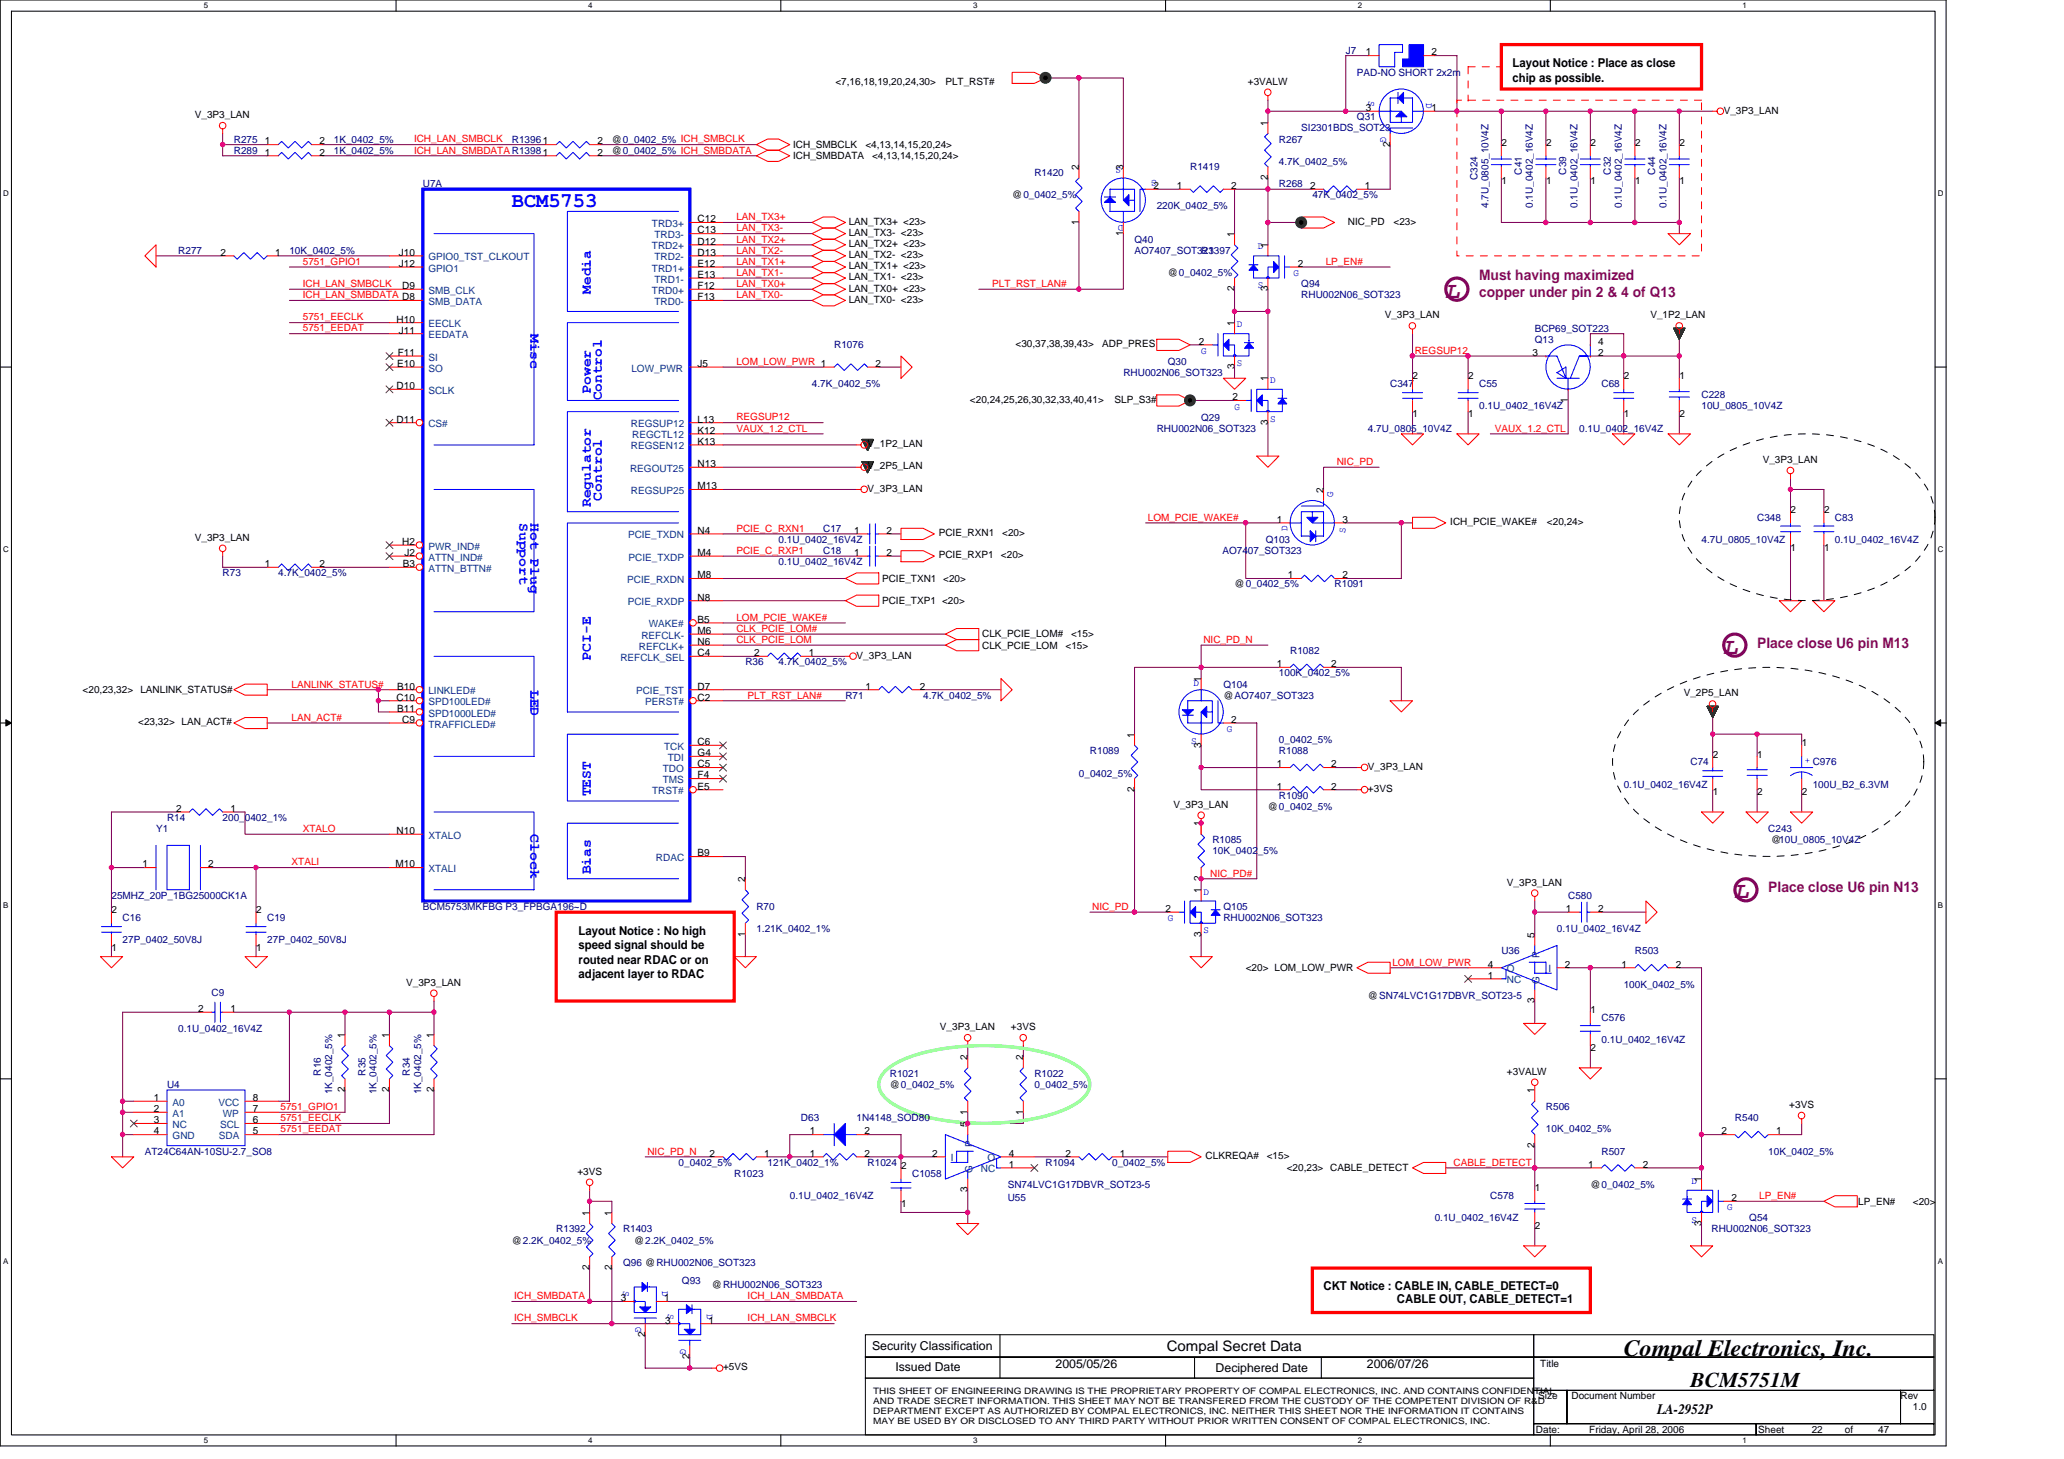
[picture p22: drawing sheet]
<svg xmlns="http://www.w3.org/2000/svg" width="297mm" height="210mm" viewBox="0 0 297 210" stroke-linecap="round" stroke-linejoin="round" font-family="sans-serif">
<defs><g id="words">
<g font-size="3.3" fill="#800080">
<text x="208.1" y="42.8">L</text>
<text x="248.1" y="94">L</text>
<text x="249.7" y="129.2">L</text>
</g>
<text font-size="3.3" x="233.7" y="195.1">Compal Electronics, Inc.</text>
<text font-size="3" fill="#00f" x="73.7" y="29.8">BCM5753</text>
<text font-size="3" x="243.3" y="199.6">BCM5751M</text>
<g font-size="2.1" fill="#800080">
<text x="212.9" y="40.3">Must having maximized</text>
<text x="212.9" y="42.8">copper under pin 2 &amp; 4 of Q13</text>
<text x="252.9" y="93.2">Place close U6 pin M13</text>
<text x="254.5" y="128.4">Place close U6 pin N13</text>
</g>
<g font-size="2.1" fill="#00f">
<text x="85" y="42.2" transform="rotate(-90 85 42.2)">Media</text>
<text x="76.4" y="48" transform="rotate(90 76.4 48)">Misc</text>
<text x="85" y="56.7" transform="rotate(-90 85 56.7)">Power</text>
<text x="86.6" y="57.6" transform="rotate(-90 86.6 57.6)">Control</text>
<text x="74.8" y="75.2" transform="rotate(90 74.8 75.2)">Support</text>
<text x="76.4" y="75.2" transform="rotate(90 76.4 75.2)">Hot Plug</text>
<text x="85" y="73" transform="rotate(-90 85 73)">Regulator</text>
<text x="86.6" y="72" transform="rotate(-90 86.6 72)">Control</text>
<text x="85" y="95.1" transform="rotate(-90 85 95.1)">PCI-E</text>
<text x="76.4" y="99.2" transform="rotate(90 76.4 99.2)">LED</text>
<text x="85" y="114.6" transform="rotate(-90 85 114.6)">TEST</text>
<text x="76.4" y="120" transform="rotate(90 76.4 120)">Clock</text>
<text x="85" y="125.8" transform="rotate(-90 85 125.8)">Bias</text>
</g>
<g font-size="2.1">
<text x="167.9" y="194.4">Compal Secret Data</text>
<text x="238.5" y="203.5">LA-2952P</text>
</g>
<g font-size="1.8">
<text x="217.7" y="9.6">Layout Notice : Place as close</text>
<text x="217.7" y="11.7">chip as possible.</text>
<text x="83.3" y="134.5">Layout Notice : No high</text>
<text x="83.3" y="136.5">speed signal should be</text>
<text x="83.3" y="138.6">routed near RDAC or on</text>
<text x="83.3" y="140.7">adjacent layer to RDAC</text>
<text x="190.5" y="185.7">CKT Notice : CABLE IN, CABLE_DETECT=0</text>
<text x="201" y="187.4">CABLE OUT, CABLE_DETECT=1</text>
<text x="125.5" y="194.2">Security Classification</text>
<text x="128.9" y="197.3">Issued Date</text>
<text x="151.9" y="196.8">2005/05/26</text>
<text x="174.9" y="197.4">Deciphered Date</text>
<text x="196.7" y="196.8">2006/07/26</text>
</g>
<g font-size="1.4" fill="#000080">
<text x="193.7" y="7.7">J7</text>
<text x="195.3" y="10.9">PAD-NO SHORT 2x2m</text>
<text x="195.3" y="17.3">Q31</text>
<text x="33.7" y="20.5">R275</text>
<text x="33.7" y="22.1">R289</text>
<text x="48" y="20.5">1K_0402_5%</text>
<text x="48" y="22.1">1K_0402_5%</text>
<text x="73.7" y="20.5">R13961</text>
<text x="184.1" y="20.5">R267</text>
<text x="184.1" y="23.7">4.7K_0402_5%</text>
<text x="187.3" y="18.9">SI2301BDS_SOT23</text>
<text x="60.9" y="26.9">U7A</text>
<text x="148.9" y="25.3">R1420</text>
<text x="171.3" y="24.5">R1419</text>
<text x="184.1" y="26.9">R268</text>
<text x="188.9" y="28.5">47K_0402_5%</text>
<text x="212.6" y="25.9" transform="rotate(-90 212.6 25.9)">C324</text>
<text x="214.2" y="29.9" transform="rotate(-90 214.2 29.9)">4.7U_0805_10V4Z</text>
<text x="219" y="25.1" transform="rotate(-90 219 25.1)">C41</text>
<text x="220.6" y="29.9" transform="rotate(-90 220.6 29.9)">0.1U_0402_16V4Z</text>
<text x="225.4" y="25.1" transform="rotate(-90 225.4 25.1)">C39</text>
<text x="227" y="29.9" transform="rotate(-90 227 29.9)">0.1U_0402_16V4Z</text>
<text x="231.8" y="25.1" transform="rotate(-90 231.8 25.1)">C32</text>
<text x="233.4" y="29.9" transform="rotate(-90 233.4 29.9)">0.1U_0402_16V4Z</text>
<text x="238.2" y="25.1" transform="rotate(-90 238.2 25.1)">C44</text>
<text x="239.8" y="29.9" transform="rotate(-90 239.8 29.9)">0.1U_0402_16V4Z</text>
<text x="163.3" y="34.9">Q40</text>
<text x="166.5" y="30.1">220K_0402_5%</text>
<text x="25.7" y="36.5">R277</text>
<text x="41.7" y="36.5">10K_0402_5%</text>
<text x="163.3" y="36.5">AO7407_SOT323</text>
<text x="172.9" y="36.5">R1397</text>
<text x="187.3" y="41.3">Q94</text>
<text x="187.3" y="42.9">RHU002N06_SOT323</text>
<text x="220.9" y="47.7">BCP69_SOT223</text>
<text x="120.1" y="50.1">R1076</text>
<text x="168.1" y="52.5">Q30</text>
<text x="220.9" y="49.3">Q13</text>
<text x="116.9" y="55.7">4.7K_0402_5%</text>
<text x="161.7" y="54.1">RHU002N06_SOT323</text>
<text x="200.1" y="55.7">C347</text>
<text x="212.9" y="55.7">C55</text>
<text x="212.9" y="58.9">0.1U_0402_16V4Z</text>
<text x="230.5" y="55.7">C68</text>
<text x="244.9" y="57.3">C228</text>
<text x="244.9" y="58.9">10U_0805_10V4Z</text>
<text x="166.5" y="62.1">RHU002N06_SOT323</text>
<text x="172.9" y="60.5">Q29</text>
<text x="196.9" y="62.1">4.7U_0805_10V4Z</text>
<text x="227.3" y="62.1">0.1U_0402_16V4Z</text>
<text x="118.5" y="76.5">C17</text>
<text x="252.9" y="74.9">C348</text>
<text x="264.1" y="74.9">C83</text>
<text x="32" y="82.9">R73</text>
<text x="40" y="82.9">4.7K_0402_5%</text>
<text x="112.1" y="81.3">0.1U_0402_16V4Z</text>
<text x="112.1" y="78.1">0.1U_0402_16V4Z</text>
<text x="118.5" y="79.7">C18</text>
<text x="175.9" y="79.7">AO7407_SOT323</text>
<text x="182.2" y="78.1">Q103</text>
<text x="244.9" y="78.1">4.7U_0805_10V4Z</text>
<text x="264.1" y="78.1">0.1U_0402_16V4Z</text>
<text x="192.1" y="84.5">R1091</text>
<text x="107.3" y="95.7">R36</text>
<text x="112.1" y="95.7">4.7K_0402_5%</text>
<text x="185.7" y="94.1">R1082</text>
<text x="121.7" y="100.5">R71</text>
<text x="132.9" y="100.5">4.7K_0402_5%</text>
<text x="176.1" y="98.9">Q104</text>
<text x="184.1" y="97.3">100K_0402_5%</text>
<text x="184.1" y="106.9">0_0402_5%</text>
<text x="155.3" y="111.7">0_0402_5%</text>
<text x="156.9" y="108.5">R1089</text>
<text x="184.1" y="108.5">R1088</text>
<text x="233.7" y="113.3">0.1U_0402_16V4Z</text>
<text x="243.3" y="110.1">C74</text>
<text x="260.9" y="113.3">100U_B2_6.3VM</text>
<text x="22.5" y="119.7">Y1</text>
<text x="24" y="118.1">R14</text>
<text x="32" y="118.1">200_0402_1%</text>
<text x="184.1" y="114.9">R1090</text>
<text x="254.5" y="119.7">C243</text>
<text x="174.5" y="121.3">R1085</text>
<text x="174.5" y="122.9">10K_0402_5%</text>
<text x="16" y="129.3">25MHZ_20P_1BG25000CK1A</text>
<text x="60.9" y="130.9">BCM5753MKFBG P3_FPBGA196~D</text>
<text x="108.9" y="130.9">R70</text>
<text x="176.1" y="130.9">Q105</text>
<text x="225.7" y="129.3">C580</text>
<text x="17.6" y="132.5">C16</text>
<text x="17.6" y="135.7">27P_0402_50V8J</text>
<text x="38.5" y="132.5">C19</text>
<text x="38.5" y="135.7">27P_0402_50V8J</text>
<text x="108.9" y="134.1">1.21K_0402_1%</text>
<text x="176.1" y="132.5">RHU002N06_SOT323</text>
<text x="216.1" y="137.3">U36</text>
<text x="224.1" y="134.1">0.1U_0402_16V4Z</text>
<text x="235.3" y="137.3">R503</text>
<text x="30.5" y="143.2">C9</text>
<text x="233.7" y="142.1">100K_0402_5%</text>
<text x="25.7" y="148.5">0.1U_0402_16V4Z</text>
<text x="230.5" y="146.9">C576</text>
<text x="46.2" y="154.7" transform="rotate(-90 46.2 154.7)">R16</text>
<text x="52.6" y="154.7" transform="rotate(-90 52.6 154.7)">R35</text>
<text x="59" y="154.7" transform="rotate(-90 59 154.7)">R34</text>
<text x="128.1" y="154.9">R1021</text>
<text x="148.9" y="154.9">R1022</text>
<text x="230.5" y="150.1">0.1U_0402_16V4Z</text>
<text x="24" y="156.5">U4</text>
<text x="47.8" y="157.5" transform="rotate(-90 47.8 157.5)">1K_0402_5%</text>
<text x="54.2" y="157.5" transform="rotate(-90 54.2 157.5)">1K_0402_5%</text>
<text x="60.6" y="157.5" transform="rotate(-90 60.6 157.5)">1K_0402_5%</text>
<text x="115.3" y="161.3">D63</text>
<text x="123.3" y="161.3">1N4148_SOD80</text>
<text x="148.9" y="156.5">0_0402_5%</text>
<text x="222.5" y="159.7">R506</text>
<text x="249.7" y="161.3">R540</text>
<text x="20.8" y="166.1">AT24C64AN-10SU-2.7_SO8</text>
<text x="97.7" y="167.7">0_0402_5%</text>
<text x="110.5" y="167.7">121K_0402_1%</text>
<text x="124.9" y="167.7">R1024</text>
<text x="150.5" y="167.7">R1094</text>
<text x="160.1" y="167.7">0_0402_5%</text>
<text x="222.5" y="162.9">10K_0402_5%</text>
<text x="230.5" y="166.1">R507</text>
<text x="254.5" y="166.1">10K_0402_5%</text>
<text x="105.7" y="169.3">R1023</text>
<text x="113.7" y="172.5">0.1U_0402_16V4Z</text>
<text x="131.3" y="169.3">C1058</text>
<text x="145" y="172.8">U55</text>
<text x="145" y="170.9">SN74LVC1G17DBVR_SOT23-5</text>
<text x="214.5" y="172.5">C578</text>
<text x="80" y="177.3">R1392</text>
<text x="89.7" y="177.3">R1403</text>
<text x="206.5" y="175.7">0.1U_0402_16V4Z</text>
<text x="246.3" y="177.3">RHU002N06_SOT323</text>
<text x="251.8" y="175.7">Q54</text>
<text x="89.7" y="182.1">Q96 @RHU002N06_SOT323</text>
<text x="98.1" y="184.7">Q93</text>
</g>
<g font-size="1.4">
<text x="196.6" y="8">1</text>
<text x="206" y="8">2</text>
<text x="28" y="17">V_3P3_LAN</text>
<text x="120.2" y="12.2">&lt;7,16,18,19,20,24,30&gt;</text>
<text x="136.1" y="12.2">PLT_RST#</text>
<text x="179.6" y="12.2">+3VALW</text>
<text x="196.6" y="16">3</text>
<text x="206" y="16">1</text>
<text x="248.1" y="16.3">V_3P3_LAN</text>
<text x="38.1" y="20.8">1</text>
<text x="38.1" y="22.4">1</text>
<text x="46" y="20.8">2</text>
<text x="46" y="22.4">2</text>
<text x="86" y="22.4">2</text>
<text x="86" y="20.8">2</text>
<text x="88.1" y="22.1">@0_0402_5% ICH_SMBDATA</text>
<text x="88.1" y="20.5">@0_0402_5% ICH_SMBCLK</text>
<text x="114.1" y="22.9">ICH_SMBDATA</text>
<text x="114.1" y="21.3">ICH_SMBCLK</text>
<text x="124.5" y="21.3">&lt;4,13,14,15,20,24&gt;</text>
<text x="125.5" y="22.9">&lt;4,13,14,15,20,24&gt;</text>
<text x="182.5" y="18.1" transform="rotate(-90 182.5 18.1)">1</text>
<text x="200" y="21.1" transform="rotate(-90 200 21.1)">2</text>
<text x="216.1" y="21">2</text>
<text x="222.5" y="21">2</text>
<text x="228.9" y="21">2</text>
<text x="235.3" y="21">2</text>
<text x="241.7" y="21">2</text>
<text x="145.7" y="28.5">@0_0402_5%</text>
<text x="155.3" y="24.5" transform="rotate(-90 155.3 24.5)">2</text>
<text x="161.6" y="24.5" transform="rotate(-90 161.6 24.5)">3</text>
<text x="166" y="27.2">2</text>
<text x="169.4" y="27.2">1</text>
<text x="177.2" y="27.2">2</text>
<text x="182.5" y="25.9" transform="rotate(-90 182.5 25.9)">2</text>
<text x="188.5" y="27.2">2</text>
<text x="196.4" y="27.2">1</text>
<text x="216.1" y="26.4">1</text>
<text x="222.5" y="26.4">1</text>
<text x="228.9" y="26.4">1</text>
<text x="235.3" y="26.4">1</text>
<text x="241.7" y="26.4">1</text>
<text x="100.4" y="32">C12</text>
<text x="100.4" y="35.2">D12</text>
<text x="100.4" y="33.6">C13</text>
<text x="122.1" y="32.3">LAN_TX3+ &lt;23&gt;</text>
<text x="122.1" y="34">LAN_TX3- &lt;23&gt;</text>
<text x="122.1" y="35.5">LAN_TX2+ &lt;23&gt;</text>
<text x="155.3" y="32.3" transform="rotate(-90 155.3 32.3)">1</text>
<text x="161.6" y="33.9" transform="rotate(-90 161.6 33.9)">1</text>
<text x="177.6" y="34.1" transform="rotate(-90 177.6 34.1)">1</text>
<text x="182.5" y="35.7" transform="rotate(-90 182.5 35.7)">1</text>
<text x="194" y="32.3">NIC_PD</text>
<text x="200.6" y="32.3">&lt;23&gt;</text>
<text x="31.7" y="36.8">2</text>
<text x="39.6" y="36.8">1</text>
<text x="57.4" y="36.8">J10</text>
<text x="57.4" y="38.4">J12</text>
<text x="57.9" y="41.6">D9</text>
<text x="100.4" y="38.4">E12</text>
<text x="100.4" y="41.6">F12</text>
<text x="100.4" y="36.8">D13</text>
<text x="100.4" y="40">E13</text>
<text x="122.1" y="37.1">LAN_TX2- &lt;23&gt;</text>
<text x="122.1" y="38.7">LAN_TX1+ &lt;23&gt;</text>
<text x="122.1" y="40.3">LAN_TX1- &lt;23&gt;</text>
<text x="122.1" y="42">LAN_TX0+ &lt;23&gt;</text>
<text x="168.1" y="39.7">@0_0402_5%</text>
<text x="177.6" y="41.9" transform="rotate(-90 177.6 41.9)">2</text>
<text x="182.5" y="41.9" transform="rotate(-90 182.5 41.9)">3</text>
<text x="186.8" y="38.4">2</text>
<text x="57.1" y="46.4">H10</text>
<text x="57.4" y="48">J11</text>
<text x="100.4" y="43.2">F13</text>
<text x="122.1" y="43.5">LAN_TX0- &lt;23&gt;</text>
<text x="177.6" y="46.9" transform="rotate(-90 177.6 46.9)">1</text>
<text x="199.3" y="45.8">V_3P3_LAN</text>
<text x="237.5" y="45.8">V_1P2_LAN</text>
<text x="57.2" y="52.8">E10</text>
<text x="57.2" y="51.2">F11</text>
<text x="100.4" y="52.8">J5</text>
<text x="126" y="52.8">2</text>
<text x="146.2" y="50">&lt;30,37,38,39,43&gt;</text>
<text x="158.6" y="50">ADP_PRES</text>
<text x="172.5" y="49.6">2</text>
<text x="177.6" y="53.1" transform="rotate(-90 177.6 53.1)">3</text>
<text x="220.6" y="51.2">3</text>
<text x="230" y="51.2">2</text>
<text x="230" y="49.6">4</text>
<text x="57.1" y="56">D10</text>
<text x="139.6" y="58">&lt;20,24,25,26,30,32,33,40,41&gt;</text>
<text x="160.4" y="58">SLP_S3#</text>
<text x="177.4" y="57.6">2</text>
<text x="182.5" y="54.9" transform="rotate(-90 182.5 54.9)">1</text>
<text x="203.3" y="54.6">2</text>
<text x="211.3" y="54.6">2</text>
<text x="225.7" y="57.9" transform="rotate(-90 225.7 57.9)">1</text>
<text x="233.7" y="54.6">2</text>
<text x="241.7" y="54.6">1</text>
<text x="57.1" y="60.8">D11</text>
<text x="100.4" y="60.8">L13</text>
<text x="100.4" y="64">K13</text>
<text x="100.4" y="62.4">K12</text>
<text x="124.9" y="64.3">V_1P2_LAN</text>
<text x="182.5" y="61.2" transform="rotate(-90 182.5 61.2)">3</text>
<text x="203.3" y="60">1</text>
<text x="211.3" y="60">1</text>
<text x="233.7" y="60">1</text>
<text x="241.7" y="60">2</text>
<text x="100.4" y="70.4">M13</text>
<text x="100.4" y="67.2">N13</text>
<text x="124.9" y="67.5">V_2P5_LAN</text>
<text x="124.9" y="70.7">V_3P3_LAN</text>
<text x="190.5" y="70.9" transform="rotate(-90 190.5 70.9)">2</text>
<text x="253.7" y="66.6">V_3P3_LAN</text>
<text x="28" y="77.8">V_3P3_LAN</text>
<text x="100.4" y="76.8">N4</text>
<text x="122.9" y="76.8">1</text>
<text x="127.6" y="76.8">2</text>
<text x="135.1" y="77.2">PCIE_RXN1</text>
<text x="144.2" y="77.2">&lt;20&gt;</text>
<text x="183.7" y="75.2">1</text>
<text x="193.2" y="75.2">3</text>
<text x="208.7" y="75.5">ICH_PCIE_WAKE#</text>
<text x="222.6" y="75.5">&lt;20,24&gt;</text>
<text x="257.7" y="73.8">2</text>
<text x="262.5" y="73.8">2</text>
<text x="38.1" y="81.6">1</text>
<text x="46" y="81.6">2</text>
<text x="57.9" y="78.4">H2</text>
<text x="58" y="81.6">B3</text>
<text x="58.2" y="80">J2</text>
<text x="100.4" y="80">M4</text>
<text x="100.4" y="83.2">M8</text>
<text x="122.9" y="80">1</text>
<text x="126.9" y="83.7">PCIE_TXN1 &lt;20&gt;</text>
<text x="127.6" y="80">2</text>
<text x="135.1" y="80.3">PCIE_RXP1</text>
<text x="144.1" y="80.3">&lt;20&gt;</text>
<text x="185.4" y="83.2">1</text>
<text x="193.2" y="83.2">2</text>
<text x="257.7" y="79.2">1</text>
<text x="262.5" y="79.2">1</text>
<text x="100.4" y="86.4">N8</text>
<text x="100.4" y="89.6">B5</text>
<text x="126.9" y="86.9">PCIE_TXP1 &lt;20&gt;</text>
<text x="177.7" y="84.5">@0_0402_5%</text>
<text x="100.4" y="92.8">N6</text>
<text x="100.4" y="94.4">C4</text>
<text x="100.4" y="91.2">M6</text>
<text x="108.5" y="94.4">2</text>
<text x="116.4" y="94.4">1</text>
<text x="123.3" y="94.7">V_3P3_LAN</text>
<text x="141.3" y="91.7">CLK_PCIE_LOM#</text>
<text x="141.3" y="93.3">CLK_PCIE_LOM</text>
<text x="153.3" y="93.3">&lt;15&gt;</text>
<text x="154.2" y="91.7">&lt;15&gt;</text>
<text x="183.7" y="96">1</text>
<text x="191.6" y="96">2</text>
<text x="11.9" y="99.7">&lt;20,23,32&gt;</text>
<text x="20.2" y="99.7">LANLINK_STATUS#</text>
<text x="57.1" y="100.8">C10</text>
<text x="57.2" y="99.2">B10</text>
<text x="100.4" y="100.8">C2</text>
<text x="100.4" y="99.2">D7</text>
<text x="124.5" y="99.2">1</text>
<text x="132.4" y="99.2">2</text>
<text x="172.8" y="98.1" transform="rotate(-90 172.8 98.1)">1</text>
<text x="176.1" y="100.5">@AO7407_SOT323</text>
<text x="242.3" y="100.2">V_2P5_LAN</text>
<text x="19.9" y="104.4">&lt;23,32&gt; LAN_ACT#</text>
<text x="57.2" y="102.4">B11</text>
<text x="57.9" y="104">C9</text>
<text x="100.4" y="107.2">C6</text>
<text x="163.3" y="106.1" transform="rotate(-90 163.3 106.1)">1</text>
<text x="172.8" y="107.5" transform="rotate(-90 172.8 107.5)">3</text>
<text x="177.2" y="104">2</text>
<text x="259.3" y="107.4">1</text>
<text x="100.4" y="113.6">E5</text>
<text x="100.4" y="108.8">G4</text>
<text x="100.4" y="110.4">C5</text>
<text x="100.4" y="112">F4</text>
<text x="163.3" y="113.9" transform="rotate(-90 163.3 113.9)">2</text>
<text x="183.7" y="110.4">1</text>
<text x="183.7" y="113.6">1</text>
<text x="191.6" y="110.4">2</text>
<text x="191.6" y="113.6">2</text>
<text x="196.9" y="110.7">V_3P3_LAN</text>
<text x="196.9" y="114">+3VS</text>
<text x="246.5" y="109">2</text>
<text x="252.9" y="109">1</text>
<text x="25.3" y="116.8">2</text>
<text x="33.2" y="116.8">1</text>
<text x="57.1" y="120">N10</text>
<text x="168.9" y="116.2">V_3P3_LAN</text>
<text x="172.8" y="118.9" transform="rotate(-90 172.8 118.9)">1</text>
<text x="182.5" y="116.5">@0_0402_5%</text>
<text x="246.5" y="114.4">1</text>
<text x="252.9" y="114.4">2</text>
<text x="259.3" y="114.4">2</text>
<text x="20.5" y="124.8">1</text>
<text x="30" y="124.8">2</text>
<text x="56.9" y="124.8">M10</text>
<text x="100.4" y="123.2">B9</text>
<text x="254.9" y="121.3">@10U_0805_10V4Z</text>
<text x="16.1" y="131.4">2</text>
<text x="36.9" y="131.4">2</text>
<text x="107.2" y="126.9" transform="rotate(-90 107.2 126.9)">2</text>
<text x="167.7" y="131.2">2</text>
<text x="172.8" y="128.5" transform="rotate(-90 172.8 128.5)">1</text>
<text x="172.8" y="126.7" transform="rotate(-90 172.8 126.7)">2</text>
<text x="216.9" y="127.4">V_3P3_LAN</text>
<text x="225.4" y="131.2">1</text>
<text x="230" y="131.2">2</text>
<text x="16.1" y="136.8">1</text>
<text x="36.9" y="136.8">1</text>
<text x="107.2" y="134.7" transform="rotate(-90 107.2 134.7)">1</text>
<text x="172.8" y="134.7" transform="rotate(-90 172.8 134.7)">3</text>
<text x="220.8" y="134.9" transform="rotate(-90 220.8 134.9)">5</text>
<text x="58.5" y="141.8">V_3P3_LAN</text>
<text x="179.3" y="139.7">&lt;20&gt; LOM_LOW_PWR</text>
<text x="196.9" y="143.7">@SN74LVC1G17DBVR_SOT23-5</text>
<text x="214.1" y="139.2">4</text>
<text x="214.1" y="140.8">1</text>
<text x="225.2" y="139.2">2</text>
<text x="233.4" y="139.2">1</text>
<text x="241.2" y="139.2">2</text>
<text x="28.5" y="145.6">2</text>
<text x="33.2" y="145.6">1</text>
<text x="49.6" y="149.3" transform="rotate(-90 49.6 149.3)">1</text>
<text x="56" y="149.3" transform="rotate(-90 56 149.3)">1</text>
<text x="62.4" y="149.3" transform="rotate(-90 62.4 149.3)">1</text>
<text x="135.3" y="148.2">V_3P3_LAN</text>
<text x="145.5" y="148.2">+3VS</text>
<text x="220.8" y="144.4" transform="rotate(-90 220.8 144.4)">3</text>
<text x="228.9" y="145.8">1</text>
<text x="139.3" y="152.5" transform="rotate(-90 139.3 152.5)">2</text>
<text x="147.3" y="152.5" transform="rotate(-90 147.3 152.5)">2</text>
<text x="216.9" y="154.6">+3VALW</text>
<text x="228.9" y="151.2">2</text>
<text x="22.1" y="158.4">1</text>
<text x="22.1" y="160">2</text>
<text x="22.1" y="161.6">3</text>
<text x="36.4" y="160">7</text>
<text x="36.4" y="161.6">6</text>
<text x="36.4" y="158.4">8</text>
<text x="49.6" y="157.2" transform="rotate(-90 49.6 157.2)">2</text>
<text x="56" y="157.2" transform="rotate(-90 56 157.2)">2</text>
<text x="62.4" y="157.2" transform="rotate(-90 62.4 157.2)">2</text>
<text x="128.1" y="156.5">@0_0402_5%</text>
<text x="139.3" y="160.4" transform="rotate(-90 139.3 160.4)">1</text>
<text x="147.3" y="160.4" transform="rotate(-90 147.3 160.4)">1</text>
<text x="220.8" y="157.3" transform="rotate(-90 220.8 157.3)">1</text>
<text x="257.5" y="159.4">+3VS</text>
<text x="22.1" y="163.2">4</text>
<text x="36.4" y="163.2">5</text>
<text x="102.1" y="166.4">2</text>
<text x="110" y="166.4">1</text>
<text x="116.5" y="166.4">1</text>
<text x="116.5" y="163.2">1</text>
<text x="124.4" y="166.4">2</text>
<text x="124.4" y="163.2">2</text>
<text x="134.1" y="166.4">2</text>
<text x="139.3" y="162.1" transform="rotate(-90 139.3 162.1)">5</text>
<text x="145.2" y="168">1</text>
<text x="145.2" y="166.4">4</text>
<text x="153.3" y="166.4">2</text>
<text x="161.2" y="166.4">1</text>
<text x="173.5" y="166.8">CLKREQA#</text>
<text x="182.3" y="166.8">&lt;15&gt;</text>
<text x="220.8" y="165.2" transform="rotate(-90 220.8 165.2)">2</text>
<text x="228.6" y="168">1</text>
<text x="236.4" y="168">2</text>
<text x="247.8" y="163.2">2</text>
<text x="255.6" y="163.2">1</text>
<text x="83.1" y="169">+3VS</text>
<text x="129.7" y="173.7">1</text>
<text x="129.7" y="168.2">2</text>
<text x="139.3" y="171.6" transform="rotate(-90 139.3 171.6)">3</text>
<text x="185.2" y="168.5">&lt;20,23&gt; CABLE_DETECT</text>
<text x="220.9" y="171.4">1</text>
<text x="228.9" y="170.9">@0_0402_5%</text>
<text x="244.9" y="170.1" transform="rotate(-90 244.9 170.1)">1</text>
<text x="249.2" y="172.8">2</text>
<text x="267.4" y="173.3">LP_EN#</text>
<text x="275.3" y="173.3">&lt;20&gt;</text>
<text x="73.7" y="178.9">@2.2K_0402_5%</text>
<text x="84.8" y="174.9" transform="rotate(-90 84.8 174.9)">1</text>
<text x="88" y="174.9" transform="rotate(-90 88 174.9)">1</text>
<text x="91.3" y="178.9">@2.2K_0402_5%</text>
<text x="220.9" y="176.8">2</text>
<text x="244.9" y="176.4" transform="rotate(-90 244.9 176.4)">3</text>
<text x="84.8" y="182.8" transform="rotate(-90 84.8 182.8)">2</text>
<text x="88" y="182.8" transform="rotate(-90 88 182.8)">2</text>
<text x="102.5" y="185.3">@RHU002N06_SOT323</text>
<text x="89.3" y="187.2">3</text>
<text x="95.6" y="187.2">1</text>
<text x="95.7" y="190.4">3</text>
<text x="102" y="190.4">1</text>
<text x="92.8" y="192.4" transform="rotate(-90 92.8 192.4)">2</text>
<text x="99.2" y="195.6" transform="rotate(-90 99.2 195.6)">2</text>
<text x="104.1" y="197.2">+5VS</text>
<text x="221.7" y="196.7">Title</text>
<text x="221.4" y="201.3">Size</text>
<text x="226.2" y="201.3">Document Number</text>
<text x="273.5" y="201.3">Rev</text>
<text x="275.3" y="202.9">1.0</text>
<text x="221" y="206.1">Date:</text>
<text x="228.7" y="206.1">Friday, April 28, 2006</text>
<text x="253" y="206.1">Sheet</text>
<text x="260.7" y="206.1">22</text>
<text x="265.5" y="206.1">of</text>
<text x="270.3" y="206.1">47</text>
</g>
<g font-size="1.4" fill="#00f">
<text x="196.9" y="14.6" transform="rotate(90 196.9 14.6)">S</text>
<text x="205.2" y="14.9" transform="rotate(90 205.2 14.9)">D</text>
<text x="198.7" y="19.7" transform="rotate(90 198.7 19.7)">G</text>
<text x="161.4" y="24.1" transform="rotate(180 161.4 24.1)">S</text>
<text x="166.5" y="25.8" transform="rotate(180 166.5 25.8)">G</text>
<text x="161.7" y="32.4" transform="rotate(180 161.7 32.4)">D</text>
<text x="181" y="35.9">D</text>
<text x="181" y="41.5">S</text>
<text x="186.2" y="39.7">G</text>
<text x="178" y="47.1">D</text>
<text x="172.9" y="50.9">G</text>
<text x="178" y="52.7">S</text>
<text x="177.7" y="58.9">G</text>
<text x="182.8" y="55.1">D</text>
<text x="182.8" y="60.7">S</text>
<text x="191.9" y="71.5" transform="rotate(-90 191.9 71.5)">G</text>
<text x="185.3" y="76.3" transform="rotate(-90 185.3 76.3)">D</text>
<text x="193.6" y="76.7" transform="rotate(-90 193.6 76.7)">S</text>
<text x="171.7" y="98.8">D</text>
<text x="171.4" y="107.1">S</text>
<text x="176.5" y="105.3">G</text>
<text x="259.8" y="109.8">+ C976</text>
<text x="173.2" y="128.7">D</text>
<text x="168.1" y="132.5">G</text>
<text x="173.2" y="134.3">S</text>
<text x="243.4" y="170.3">D</text>
<text x="243.4" y="175.9">S</text>
<text x="248.6" y="174.1">G</text>
<text x="89.7" y="185.8" transform="rotate(90 89.7 185.8)">S</text>
<text x="95.3" y="185.8" transform="rotate(90 95.3 185.8)">D</text>
<text x="91.5" y="190.9" transform="rotate(90 91.5 190.9)">G</text>
<text x="96.1" y="189" transform="rotate(90 96.1 189)">S</text>
<text x="101.7" y="189" transform="rotate(90 101.7 189)">D</text>
<text x="97.9" y="194.1" transform="rotate(90 97.9 194.1)">G</text>
</g>
<g font-size="1.4" fill="#f00">
<text x="59.6" y="22.1">ICH_LAN_SMBDATA R13981</text>
<text x="59.6" y="20.5">ICH_LAN_SMBCLK</text>
<text x="106" y="34.9">LAN_TX2+</text>
<text x="106" y="31.7">LAN_TX3+</text>
<text x="106" y="33.3">LAN_TX3-</text>
<text x="43.6" y="38.1">5751_GPIO1</text>
<text x="43.6" y="41.3">ICH_LAN_SMBCLK</text>
<text x="106" y="38.1">LAN_TX1+</text>
<text x="106" y="41.3">LAN_TX0+</text>
<text x="106" y="36.5">LAN_TX2-</text>
<text x="106" y="39.7">LAN_TX1-</text>
<text x="142.8" y="41.3">PLT_RST_LAN#</text>
<text x="190.8" y="38.1">LP_EN#</text>
<text x="43.6" y="42.9">ICH_LAN_SMBDATA D8</text>
<text x="43.6" y="47.7">5751_EEDAT</text>
<text x="43.6" y="46.1">5751_EECLK</text>
<text x="106" y="42.9">LAN_TX0-</text>
<text x="106" y="52.5">LOM_LOW_PWR 1</text>
<text x="203.6" y="50.9">REGSUP12</text>
<text x="106" y="62.1">VAUX_1.2_CTL</text>
<text x="106" y="60.5">REGSUP12</text>
<text x="215.1" y="62.1">VAUX_1.2_CTL</text>
<text x="192.4" y="66.9">NIC_PD</text>
<text x="106" y="76.5">PCIE_C_RXN1</text>
<text x="165.2" y="74.9">LOM_PCIE_WAKE#</text>
<text x="106" y="79.7">PCIE_C_RXP1</text>
<text x="106" y="89.3">LOM_PCIE_WAKE#</text>
<text x="106" y="90.9">CLK_PCIE_LOM#</text>
<text x="106" y="92.5">CLK_PCIE_LOM</text>
<text x="173.2" y="92.5">NIC_PD_N</text>
<text x="42" y="98.9">LANLINK_STATUS#</text>
<text x="107.6" y="100.5">PLT_RST_LAN#</text>
<text x="42" y="103.7">LAN_ACT#</text>
<text x="43.6" y="119.7">XTALO</text>
<text x="42" y="124.5">XTALI</text>
<text x="157.2" y="130.9">NIC_PD</text>
<text x="174.2" y="126.1">NIC_PD#</text>
<text x="200.4" y="138.9">LOM_LOW_PWR</text>
<text x="40.4" y="159.7">5751_GPIO1</text>
<text x="40.4" y="161.3">5751_EECLK</text>
<text x="40.4" y="162.9">5751_EEDAT</text>
<text x="93.2" y="166.1">NIC_PD_N</text>
<text x="209.2" y="167.7">CABLE_DETECT</text>
<text x="253.2" y="172.5">LP_EN#</text>
<text x="74" y="190.1">ICH_SMBCLK</text>
<text x="74" y="186.9">ICH_SMBDATA</text>
<text x="107.6" y="186.9">ICH_LAN_SMBDATA</text>
<text x="107.6" y="190.1">ICH_LAN_SMBCLK</text>
</g>
<g font-size="1.4" fill="#004080">
<text x="93.8" y="32.7">TRD3+</text>
<text x="93.8" y="35.9">TRD2+</text>
<text x="94.2" y="34.3">TRD3-</text>
<text x="61.7" y="37.5">GPIO0_TST_CLKOUT</text>
<text x="61.7" y="39.1">GPIO1</text>
<text x="93.8" y="39.1">TRD1+</text>
<text x="94.2" y="37.5">TRD2-</text>
<text x="94.2" y="40.7">TRD1-</text>
<text x="61.7" y="42.3">SMB_CLK</text>
<text x="61.7" y="43.9">SMB_DATA</text>
<text x="61.7" y="47.1">EECLK</text>
<text x="93.8" y="42.3">TRD0+</text>
<text x="94.2" y="43.9">TRD0-</text>
<text x="61.7" y="48.7">EEDATA</text>
<text x="61.7" y="51.9">SI</text>
<text x="61.7" y="53.5">SO</text>
<text x="90.9" y="53.5">LOW_PWR</text>
<text x="61.7" y="56.7">SCLK</text>
<text x="61.7" y="61.5">CS#</text>
<text x="90.8" y="61.5">REGSUP12</text>
<text x="90.8" y="64.7">REGSEN12</text>
<text x="91" y="63.1">REGCTL12</text>
<text x="90.7" y="67.9">REGOUT25</text>
<text x="90.8" y="71.1">REGSUP25</text>
<text x="90.4" y="77.5">PCIE_TXDN</text>
<text x="61.7" y="79.1">PWR_IND#</text>
<text x="61.7" y="80.7">ATTN_IND#</text>
<text x="61.7" y="82.3">ATTN_BTTN#</text>
<text x="90.3" y="83.9">PCIE_RXDN</text>
<text x="90.5" y="80.7">PCIE_TXDP</text>
<text x="90.3" y="87.1">PCIE_RXDP</text>
<text x="89.3" y="95.1">REFCLK_SEL</text>
<text x="91.9" y="93.5">REFCLK+</text>
<text x="92.3" y="91.9">REFCLK-</text>
<text x="93.4" y="90.3">WAKE#</text>
<text x="61.7" y="99.9">LINKLED#</text>
<text x="61.7" y="101.5">SPD100LED#</text>
<text x="91.5" y="99.9">PCIE_TST</text>
<text x="92.9" y="101.5">PERST#</text>
<text x="61.7" y="103.1">SPD1000LED#</text>
<text x="61.7" y="104.7">TRAFFICLED#</text>
<text x="95.6" y="107.9">TCK</text>
<text x="95.4" y="111.1">TDO</text>
<text x="95.4" y="112.7">TMS</text>
<text x="96.1" y="109.5">TDI</text>
<text x="93.8" y="114.3">TRST#</text>
<text x="61.7" y="125.5">XTALI</text>
<text x="61.7" y="120.7">XTALO</text>
<text x="94.4" y="123.9">RDAC</text>
<text x="221.5" y="137.8" transform="rotate(-90 221.5 137.8)">P</text>
<text x="216.9" y="139.9">O</text>
<text x="216.9" y="141.5">NC</text>
<text x="221.5" y="141.6" transform="rotate(-90 221.5 141.6)">G</text>
<text x="222.9" y="139.9">I</text>
<text x="24.8" y="159.1">A0</text>
<text x="24.8" y="160.7">A1</text>
<text x="31.4" y="159.1">VCC</text>
<text x="32.1" y="160.7">WP</text>
<text x="24.8" y="162.3">NC</text>
<text x="24.8" y="163.9">GND</text>
<text x="31.5" y="163.9">SDA</text>
<text x="31.7" y="162.3">SCL</text>
<text x="136.9" y="167.1">I</text>
<text x="140" y="165" transform="rotate(-90 140 165)">P</text>
<text x="142.1" y="167.1">O</text>
<text x="140" y="168.8" transform="rotate(-90 140 168.8)">G</text>
<text x="141.2" y="168.7">NC</text>
</g>
<g font-size="1.3">
<text x="125.7" y="200.5">THIS SHEET OF ENGINEERING DRAWING IS THE PROPRIETARY PROPERTY OF COMPAL ELECTRONICS, INC. AND CONTAINS CONFIDENTIAL</text>
<text x="125.7" y="202">AND TRADE SECRET INFORMATION. THIS SHEET MAY NOT BE TRANSFERED FROM THE CUSTODY OF THE COMPETENT DIVISION OF R&amp;D</text>
<text x="125.7" y="203.5">DEPARTMENT EXCEPT AS AUTHORIZED BY COMPAL ELECTRONICS, INC. NEITHER THIS SHEET NOR THE INFORMATION IT CONTAINS</text>
<text x="125.7" y="204.9">MAY BE USED BY OR DISCLOSED TO ANY THIRD PARTY WITHOUT PRIOR WRITTEN CONSENT OF COMPAL ELECTRONICS, INC.</text>
</g>
<g font-size="1.1">
<text x="29.3" y="1.2">5</text>
<text x="84.7" y="1.2">4</text>
<text x="140" y="1.2">3</text>
<text x="195.4" y="1.2">2</text>
<text x="250.8" y="1.2">1</text>
<text x=".4" y="28.2">D</text>
<text x="278.9" y="28.2">D</text>
<text x=".4" y="79.4">C</text>
<text x="278.9" y="79.4">C</text>
<text x=".4" y="130.6">B</text>
<text x="278.9" y="130.6">B</text>
<text x=".4" y="181.8">A</text>
<text x="278.9" y="181.8">A</text>
<text x="29.3" y="207.6">5</text>
<text x="84.7" y="207.6">4</text>
<text x="140" y="207.6">3</text>
<text x="195.4" y="207.6">2</text>
<text x="250.8" y="207.6">1</text>
</g>
</g></defs>
<path d="M0 0h280.1v208h-280.1zM1.6 1.6h276.9v204.8h-276.9z" fill="none" stroke="#000" stroke-width=".15"/>
<g fill="#fff">
<path d="M29.3 .2h.6v1.2h-.6z"/>
<path d="M29.3 206.6h.6v1.3h-.6z"/>
</g>
<path d="M57 0v1.6M57 206.4v1.6" fill="none" stroke="#000" stroke-width=".15"/>
<g fill="#fff">
<path d="M84.7 .2h.6v1.2h-.6z"/>
<path d="M84.7 206.6h.6v1.3h-.6z"/>
</g>
<path d="M112.4 0v1.6M112.4 206.4v1.6" fill="none" stroke="#000" stroke-width=".15"/>
<g fill="#fff">
<path d="M140 .2h.6v1.2h-.6z"/>
<path d="M140 206.6h.6v1.3h-.6z"/>
</g>
<path d="M167.7 0v1.6M167.7 206.4v1.6" fill="none" stroke="#000" stroke-width=".15"/>
<g fill="#fff">
<path d="M195.4 .2h.6v1.2h-.6z"/>
<path d="M195.4 206.6h.6v1.3h-.6z"/>
</g>
<path d="M223.1 0v1.6M223.1 206.4v1.6" fill="none" stroke="#000" stroke-width=".15"/>
<g fill="#fff">
<path d="M250.8 .2h.6v1.2h-.6z"/>
<path d="M250.8 206.6h.6v1.3h-.6z"/>
<path d="M.4 27.2h.8v1.3h-.8z"/>
<path d="M278.9 27.2h.8v1.3h-.8z"/>
<path d="M.4 78.4h.8v1.3h-.8z"/>
<path d="M278.9 78.4h.8v1.3h-.8z"/>
</g>
<path d="M0 52.8h1.6M278.5 52.8h1.6" fill="none" stroke="#000" stroke-width=".15"/>
<g fill="#fff">
<path d="M.4 129.6h.8v1.3h-.8z"/>
<path d="M278.9 129.6h.7v1.3h-.7z"/>
</g>
<path d="M0 104h1.6M278.5 104h1.6" fill="none" stroke="#000" stroke-width=".15"/>
<path d="M.8 103.5l.8 .5-.8 .5zM278.5 104l.8-.5v1z" fill="#000" stroke="#000" stroke-width=".14"/>
<g fill="#fff">
<path d="M.4 180.8h.8v1.3h-.8z"/>
<path d="M278.9 180.8h.7v1.3h-.7z"/>
</g>
<g fill="none" stroke="#000" stroke-width=".15">
<path d="M0 155.2h1.6M278.5 155.2h1.6M124.5 192h96.2v3.2h-96.2zM124.5 195.2h96.2v3.1h-96.2zM124.5 198.3h96.2v8.1h-96.2zM143.9 192v6.3M171.9 195.2v3.1M190.2 195.2v3.1M220.7 192h57.6v3.2h-57.6zM220.7 195.2h57.6v4.8h-57.6zM220.7 200h4.8v4.8h-4.8zM220.7 204.8h32v1.6h-32z"/>
<path d="M225.5 200h48v4.8h-48zM252.7 204.8h25.6v1.6h-25.6zM273.5 200h4.8v4.8h-4.8z"/>
</g>
<g fill="none" stroke="#800040" stroke-width=".15">
<path d="M32 19.2v3.2h6.5M150.5 11.2h4.8M155.3 11.2h6.4v12.8M155.3 11.2v12.8M182.5 16h14.4M182.5 14.4v3.2M196.9 8h-3.2v8M206.5 16h28.8M206.5 8h3.2v8M216.1 16v4.8M222.5 16v4.8M228.9 16v4.8"/>
<path d="M235.3 16h6.4v4.8M235.3 16v4.8M241.7 16h4.8M22.5 36.8h9.5M32 20.8h6.5M40 36.8h16M41.7 38.4h14.3M46.5 22.4h32M46.5 20.8h32M86.5 22.4h22.4M86.5 20.8h22.4M104.1 38.4h12.8"/>
<path d="M104.1 36.8h12.8M104.1 35.2h12.8M104.1 32h12.8M104.1 33.6h12.8M155.3 32v9.6M161.7 33.6v8h-6.4M166.5 27.2h3.2M182.5 25.6v6.4M187.3 32h-4.8v3.2M187.3 38.4h12.8M188.9 27.2h-11.2v6.4M200.1 20.8v6.4h-3.2"/>
<path d="M216.1 25.6v6.4h25.6M222.5 25.6v6.4M228.9 25.6v6.4M235.3 25.6v6.4M241.7 25.6v8M41.7 43.2h14.3M41.7 48h14.3M41.7 46.4h14.3M41.7 41.6h14.3M104.1 43.2h12.8M104.1 41.6h12.8M104.1 40h12.8"/>
<path d="M104.1 52.8h14.4M126.5 52.8h3.2M140.9 41.6h14.4M171.3 49.6h1.6M171.3 57.6h6.4M177.7 41.6v4.8M177.7 52.8v1.6M177.7 44.8h4.8M182.5 41.6v12.8M203.3 48v6.4M203.3 59.2v3.2M203.3 51.2h19.2"/>
<path d="M211.3 51.2v3.2M211.3 59.2v3.2M225.7 56v6.4h-11.2M228.9 49.6v-1.6h4.8v6.4M228.9 51.2h12.8M233.7 59.2v3.2M241.7 48v6.4M241.7 59.2v3.2M104.1 76.8h19.2M104.1 67.2h19.2M104.1 70.4h19.2M104.1 62.4h14.4"/>
<path d="M104.1 60.8h14.4M104.1 64h19.2M128.1 76.8h1.6M164.9 75.2h19.2M179.3 75.2v8h6.4M182.5 60.8v4.8M193.7 75.2h9.6M198.5 67.2h-8v3.2M201.7 75.2v8h-8M257.7 70.4h4.8v3.2M257.7 68.8v4.8M257.7 78.4v8"/>
<path d="M262.5 78.4v8M32 80v1.6h6.5M38.5 99.2h17.5M46.5 81.6h9.5M54.5 99.2v3.2h1.5M104.1 99.2h20.8M104.1 94.4h4.8M104.1 91.2h32M104.1 92.8h32M104.1 89.6h17.6M104.1 86.4h17.6M104.1 83.2h17.6"/>
<path d="M104.1 80h19.2M116.9 94.4h4.8M128.1 80h1.6M132.9 99.2h11.2M182.5 92.8h-9.6v4.8M184.1 96h-20.8v9.6M192.1 96h9.6v4.8M25.7 116.8h-9.7v14.4M33.7 116.8h1.6v3.2h20.7M38.5 104h17.5M54.5 100.8h1.5M104.1 100.8h17.6"/>
<path d="M163.3 113.6v17.6M172.9 110.4v3.2h11.2M172.9 107.2v3.2M172.9 118.4v1.6M172.9 110.4h11.2M177.7 104h3.2v22.4h-8v1.6M192.1 110.4h3.2M192.1 113.6h3.2M246.5 105.6h12.8v1.6M246.5 102.4v6.4M246.5 113.6v3.2M252.9 105.6v3.2"/>
<path d="M252.9 113.6v3.2M259.3 113.6v3.2M16 124.8h4.8M16 136v1.6M30.5 124.8h25.5M36.8 124.8v6.4M36.8 136v1.6M104.1 123.2h3.2v3.2M107.3 134.4v3.2M156.9 131.2h11.2M172.9 134.4v3.2M200.1 139.2h11.2"/>
<path d="M220.9 129.6v1.6h4.8M220.9 131.2v3.2M225.7 139.2h8M228.9 139.2v6.4M230.5 131.2h6.4M241.7 139.2h3.2v30.4M17.6 158.4h1.7M28.8 145.6h-11.2v20.8M33.7 145.6h28.8M41.7 145.6v12.8h-1.7M49.7 156.8v3.2h-9.7M49.7 145.6v3.2"/>
<path d="M56 156.8v4.8h-16M56 145.6v3.2M62.5 144v4.8M62.5 156.8v6.4h-22.5M139.3 150.4v1.6M147.3 150.4v1.6M220.9 144v3.2M228.9 150.4v3.2M17.6 163.2h1.7M17.6 160h1.7M84.9 171.2v1.6h3.2v1.6M84.9 172.8v1.6"/>
<path d="M92.9 166.4h9.6M110.5 166.4h6.4M116.9 163.2h-3.2v3.2M124.9 163.2h4.8v4.8M124.9 166.4h9.6M129.7 172.8v1.6h9.6M139.3 160v1.6h8v-1.6M139.3 171.2v4.8M148.9 166.4h4.8M161.7 166.4h6.4M208.1 168h20.8M220.9 164.8v6.4"/>
<path d="M220.9 176v3.2M236.9 168h8M244.9 176v3.2M244.9 163.2h3.2M249.7 172.8h12.8M259.3 161.6v1.6h-3.2M73.7 187.2h16M73.7 190.4h22.4M84.9 182.4v4.8M88.1 182.4v8M92.9 192v4.8h9.6M96.1 187.2h27.2"/>
<path d="M99.3 195.2v1.6M102.5 190.4h17.6"/>
</g>
<g fill="#f0f" stroke="#f0f" stroke-width=".15">
<circle cx="62.4" cy="145.6" r=".31"/>
<circle cx="244.9" cy="168" r=".32"/>
<circle cx="220.9" cy="168" r=".32"/>
<circle cx="54.4" cy="99.2" r=".32"/>
<circle cx="54.4" cy="100.8" r=".31"/>
<circle cx="36.8" cy="124.8" r=".31"/>
<circle cx="220.9" cy="131.2" r=".32"/>
<circle cx="16" cy="124.8" r=".31"/>
<circle cx="41.6" cy="145.6" r=".31"/>
<circle cx="17.6" cy="163.2" r=".32"/>
<circle cx="56" cy="145.6" r=".31"/>
<circle cx="49.6" cy="145.6" r=".31"/>
<circle cx="228.9" cy="139.2" r=".32"/>
<circle cx="244.9" cy="163.2" r=".32"/>
<circle cx="216.1" cy="16" r=".32"/>
<circle cx="228.9" cy="16" r=".32"/>
<circle cx="241.7" cy="16" r=".32"/>
<circle cx="235.3" cy="16" r=".32"/>
<circle cx="222.5" cy="16" r=".32"/>
<circle cx="241.7" cy="32" r=".32"/>
<circle cx="182.5" cy="27.2" r=".32"/>
<circle cx="193.7" cy="16" r=".32"/>
<circle cx="182.5" cy="16" r=".32"/>
<circle cx="209.7" cy="16" r=".32"/>
<circle cx="99.3" cy="196.8" r=".31"/>
<circle cx="88.1" cy="190.4" r=".31"/>
<circle cx="84.8" cy="172.8" r=".31"/>
<circle cx="84.8" cy="187.2" r=".32"/>
<circle cx="241.7" cy="51.2" r=".32"/>
<circle cx="233.7" cy="51.2" r=".32"/>
<circle cx="211.3" cy="51.2" r=".32"/>
<circle cx="246.5" cy="105.6" r=".31"/>
<circle cx="203.3" cy="51.2" r=".32"/>
<circle cx="252.9" cy="105.6" r=".31"/>
<circle cx="257.7" cy="70.4" r=".31"/>
<circle cx="32" cy="20.8" r=".31"/>
<circle cx="182.5" cy="44.8" r=".31"/>
<circle cx="182.5" cy="32" r=".32"/>
<circle cx="228.9" cy="32" r=".32"/>
<circle cx="235.3" cy="32" r=".32"/>
<circle cx="17.6" cy="160" r=".32"/>
<circle cx="17.6" cy="158.4" r=".31"/>
<circle cx="222.5" cy="32" r=".32"/>
<circle cx="155.3" cy="11.2" r=".32"/>
<circle cx="155.3" cy="41.6" r=".31"/>
<circle cx="201.7" cy="75.2" r=".32"/>
<circle cx="179.3" cy="75.2" r=".32"/>
<circle cx="172.9" cy="126.4" r=".31"/>
<circle cx="163.3" cy="131.2" r=".32"/>
<circle cx="172.9" cy="110.4" r=".31"/>
<circle cx="172.8" cy="96" r=".32"/>
<circle cx="172.9" cy="118.4" r=".31"/>
<circle cx="139.3" cy="161.6" r=".31"/>
<circle cx="139.3" cy="174.4" r=".31"/>
<circle cx="129.7" cy="166.4" r=".31"/>
<circle cx="113.6" cy="166.4" r=".31"/>
<circle cx="177.7" cy="44.8" r=".31"/>
</g>
<g fill="none" stroke="#f00" stroke-width=".15">
<path d="M32 18.6v.6M145.7 10.4h3.2l1.6 .8-1.6 .8h-3.2zM182.5 13.8v.6M182.5 17.6v1.6M246.5 16h.6M20.8 36.8l1.7-1.6v3.2zM32 36.8h1.7M38.5 36.8h1.5M38.5 20.8h1.5M44.8 20.8h1.7M56 36.8h4.9M56 38.4h4.9"/>
<path d="M78.5 22.4h1.5M78.5 20.8h1.5M84.9 22.4h1.6M84.9 20.8h1.6M108.9 22.4l1.6-.8h1.6l1.6 .8-1.6 .8h-1.6zM108.9 20.8l1.6-.8h1.6l1.6 .8-1.6 .8h-1.6zM116.9 32l1.6-.8h1.6l1.6 .8-1.6 .8h-1.6zM116.9 33.6l1.6-.8h1.6l1.6 .8-1.6 .8h-1.6zM116.9 35.2l1.6-.8h1.6l1.6 .8-1.6 .8h-1.6zM116.9 36.8l1.6-.8h1.6l1.6 .8-1.6 .8h-1.6zM116.9 38.4l1.6-.8h1.6l1.6 .8-1.6 .8h-1.6zM155.3 24v1.6"/>
<path d="M155.3 30.4v1.6M161.7 24v1.6M161.7 32v1.6M164.9 27.2h1.6M169.7 27.2h1.6M176.1 27.2h1.6M182.5 24v1.6M187.3 31.2h3.2l1.6 .8-1.6 .8h-3.2zM188.9 27.2h1.6M195.3 27.2h1.6M216.1 20.8v1.6M216.1 24v1.6"/>
<path d="M222.5 20.8v1.6M222.5 24v1.6M228.9 20.8v1.6M228.9 24v1.6M235.3 20.8v1.6M235.3 24v1.6M240.1 33.6h3.2l-1.6 1.6zM241.7 20.8v1.6M241.7 24v1.6M56 52.8h4.9M56 41.6h4.9M56 43.2h4.9"/>
<path d="M56 46.4h4.9M56 48h4.9M56 51.2h4.9M56 56h4.9M116.9 40l1.6-.8h1.6l1.6 .8-1.6 .8h-1.6zM116.9 41.6l1.6-.8h1.6l1.6 .8-1.6 .8h-1.6zM116.9 43.2l1.6-.8h1.6l1.6 .8-1.6 .8h-1.6zM118.5 52.8h1.6M124.9 52.8h1.6M129.7 51.2l1.6 1.6-1.6 1.6zM166.5 56.8h3.2l1.6 .8-1.6 .8h-3.2zM166.5 48.8h3.2l1.6 .8-1.6 .8h-3.2z"/>
<path d="M172.9 49.6h1.6M176.1 54.4h3.2l-1.6 1.6zM177.7 46.4v1.6M177.7 51.2v1.6M177.7 57.6h1.6M182.5 54.4v1.6M182.5 59.2v1.6M203.3 47.4v.6M203.3 54.4v1.6M203.3 57.6v1.6M211.3 54.4v1.6M211.3 57.6v1.6"/>
<path d="M222.5 51.2h.1M225.7 56h.1M228.9 51.2h.1M228.9 49.6h.1M241.7 47.4v.6M241.7 54.4v1.6M241.7 57.6v1.6M32 79.4v.6M123.3 67.2h.6M123.3 70.4h.6M123.3 64h.6M123.3 76.8h1.6"/>
<path d="M126.5 76.8h1.6M129.7 76h3.2l1.6 .8-1.6 .8h-3.2zM129.7 79.2h3.2l1.6 .8-1.6 .8h-3.2zM180.9 65.6h3.2l-1.6 1.6zM184.1 75.2h1.6M190.5 70.4v1.6M192.1 75.2h1.6M201.7 62.4h3.2l-1.6 1.6zM203.3 74.4h3.2l1.6 .8-1.6 .8h-3.2zM209.7 62.4h3.2l-1.6 1.6zM232.1 62.4h3.2l-1.6 1.6zM240.1 62.4h3.2l-1.6 1.6z"/>
<path d="M257.7 68.2v.6M257.7 73.6v1.6M257.7 76.8v1.6M262.5 73.6v1.6M262.5 76.8v1.6M33.7 99.2l1.6-.8h3.2v1.6h-3.2zM38.5 81.6h1.5M44.8 81.6h1.7M108.9 94.4h1.6M115.3 94.4h1.6M121.7 86.4l1.6-.8h3.2v1.6h-3.2zM121.7 83.2l1.6-.8h3.2v1.6h-3.2z"/>
<path d="M121.7 94.4h.6M123.3 80h1.6M124.9 99.2h1.6M126.5 80h1.6M131.3 99.2h1.6M136.1 91.2l1.6-.8h3.2v1.6h-3.2zM136.1 92.8l1.6-.8h3.2v1.6h-3.2zM144.1 97.6l1.6 1.6-1.6 1.6zM172.9 97.6v1.6M184.1 96h1.6M190.5 96h1.6M256.1 86.4h3.2l-1.6 1.6z"/>
<path d="M260.9 86.4h3.2l-1.6 1.6zM25.7 116.8h1.6M32 116.8h1.7M33.7 104l1.6-.8h3.2v1.6h-3.2zM163.3 105.6v1.6M163.3 112v1.6M172.9 105.6v1.6M172.9 117.8v2.2M176.1 104h1.6M184.1 110.4h1.6M184.1 113.6h1.6M190.5 110.4h1.6"/>
<path d="M190.5 113.6h1.6M195.3 110.4h.6M195.3 113.6h.6M200.1 100.8h3.2l-1.6 1.6zM244.9 116.8h3.2l-1.6 1.6zM246.5 101.8v.6M246.5 108.8v1.6M246.5 112v1.6M251.3 116.8h3.2l-1.6 1.6zM252.9 108.8v1.6M252.9 112v1.6M257.7 116.8h3.2l-1.6 1.6z"/>
<path d="M259.3 107.2v1.6M259.3 112v1.6M14.5 137.6h3.1l-1.6 1.6zM16 131.2v1.6M16 134.4v1.6M20.8 124.8h1.7M28.8 124.8h1.7M35.3 137.6h3.2l-1.7 1.6zM36.8 131.2v1.6M36.8 134.4v1.6M105.7 137.6h3.2l-1.6 1.6zM107.3 126.4v1.6"/>
<path d="M107.3 132.8v1.6M168.1 131.2h1.6M171.3 137.6h3.2l-1.6 1.6zM172.9 124.8v1.6M172.9 128v1.6M172.9 132.8v1.6M195.3 139.2l1.6-.8h3.2v1.6h-3.2zM211.3 139.2h4.8M220.9 129v.6M220.9 134.4v1.6M224.1 139.2h1.6M225.7 131.2h1.6"/>
<path d="M228.9 131.2h1.6M233.7 139.2h1.6M236.9 129.6l1.6 1.6-1.6 1.6zM240.1 139.2h1.6M19.3 158.4h4.7M28.8 145.6h1.7M32 145.6h1.7M35.3 158.4h4.7M49.7 148.8v1.6M49.7 155.2v1.6M62.5 143.4v.6M139.3 149.8v.6"/>
<path d="M139.3 152v1.6M139.3 158.4v1.6M147.3 149.8v.6M147.3 152v1.6M147.3 158.4v1.6M211.3 140.8h4.8M219.3 147.2h3.2l-1.6 1.6zM220.9 142.4v1.6M220.9 156.2v2.2M227.3 153.6h3.2l-1.6 1.6zM228.9 145.6v1.6M228.9 148.8v1.6"/>
<path d="M16 166.4h3.3l-1.7 1.6zM19.3 163.2h4.7M19.3 160h4.7M19.3 161.6h4.7M35.3 163.2h4.7M35.3 160h4.7M35.3 161.6h4.7M84.9 170.6v.6M88.1 174.4v1.6M116.9 166.4h1.6M123.3 166.4h1.6M129.7 168v1.6"/>
<path d="M129.7 171.2v1.6M137.7 176h3.2l-1.6 1.6zM153.7 166.4h1.6M160.1 166.4h1.6M168.1 165.6h3.2l1.6 .8-1.6 .8h-3.2zM203.3 168l1.6-.8h3.2v1.6h-3.2zM219.3 179.2h3.2l-1.6 1.6zM220.9 163.2v1.6M220.9 171.2v1.6M220.9 174.4v1.6M243.3 179.2h3.2l-1.6 1.6zM244.9 169.6v1.6"/>
<path d="M244.9 174.4v1.6M248.1 172.8h1.6M248.1 163.2h1.6M254.5 163.2h1.6M259.3 161v.6M262.5 172.8l1.6-.8h3.2v1.6h-3.2zM88.1 180.8v1.6M89.7 187.2h1.6M92.9 190.4v1.6M94.5 187.2h1.6M96.1 190.4h1.6M99.3 193.6v1.6"/>
<path d="M100.9 190.4h1.6M102.5 196.8h.6"/>
<circle cx="32" cy="18.1" r=".47"/>
<circle cx="182.4" cy="13.3" r=".47"/>
<circle cx="247.6" cy="16" r=".47"/>
<circle cx="203.3" cy="46.9" r=".47"/>
<circle cx="241.7" cy="46.9" r=".47"/>
<circle cx="32" cy="78.9" r=".47"/>
<circle cx="124.4" cy="67.2" r=".47"/>
<circle cx="124.4" cy="70.4" r=".47"/>
<circle cx="124.4" cy="64" r=".47"/>
<circle cx="257.7" cy="67.7" r=".47"/>
<circle cx="122.8" cy="94.4" r=".47"/>
<circle cx="172.9" cy="117.3" r=".47"/>
<circle cx="196.4" cy="113.6" r=".47"/>
<circle cx="196.4" cy="110.4" r=".47"/>
<circle cx="246.5" cy="101.3" r=".47"/>
<circle cx="220.9" cy="128.5" r=".47"/>
<circle cx="62.4" cy="142.9" r=".47"/>
<circle cx="139.2" cy="149.3" r=".47"/>
<circle cx="147.2" cy="149.3" r=".47"/>
<circle cx="220.9" cy="155.7" r=".47"/>
<circle cx="84.9" cy="170.1" r=".47"/>
<circle cx="259.3" cy="160.5" r=".47"/>
<circle cx="103.6" cy="196.8" r=".47"/>
</g>
<g fill="#008000" stroke="#008000" stroke-width=".15">
<path d="M240.9 47.2h1.6l-.8 1.6z"/>
<path d="M245.7 101.6h1.6l-.8 1.6z"/>
<path d="M124.1 66.4h1.6l-.8 1.6z"/>
<path d="M124.1 63.2h1.6l-.8 1.6z"/>
<circle cx="187.3" cy="32" r=".78"/>
<circle cx="150.5" cy="11.2" r=".79"/>
<circle cx="171.3" cy="57.6" r=".79"/>
</g>
<g fill="#000" stroke="#008000" stroke-width=".15">
<circle cx="150.5" cy="11.2" r=".41"/>
<circle cx="187.3" cy="32" r=".4"/>
<circle cx="171.3" cy="57.6" r=".39"/>
</g>
<g fill="none" stroke="#800080" stroke-width=".47">
<circle cx="209.7" cy="41.6" r="1.6"/>
<circle cx="249.7" cy="92.8" r="1.6"/>
<circle cx="251.3" cy="128" r="1.59"/>
</g>
<path d="M216.1 6.4h28.8v6.4h-28.8zM80 131.2h25.7v12.8h-25.7zM188.9 182.4h40v6.4h-40z" fill="none" stroke="#f00" stroke-width=".47"/>
<path d="M209.7 14.4h35.2v22.4h-35.2zM211.3 9.6v4.8M211.3 14.4h.1M211.3 9.6h4.8M216.1 9.6h.1" fill="none" stroke="#f00" stroke-width=".14" stroke-dasharray="1 1 1 1 1 1 1 1"/>
<path d="M244.8 67.7a21.2 21.2 0 0 1 13.4-5.2 23.9 23.9 0 0 1 16.1 4.3 10 10 0 0 1 4.2 7.6 9.7 9.7 0 0 1-4.2 7.6 23.9 23.9 0 0 1-16.1 4.3 22.4 22.4 0 0 1-12.3-4.3 10 10 0 0 1-4.2-7.6 9.3 9.3 0 0 1 3.1-6.7zM235.5 102.4a24.5 24.5 0 0 1 12.7-5.8 34.5 34.5 0 0 1 19.8 2.2 16.3 16.3 0 0 1 8 7 8.9 8.9 0 0 1-1.6 9.9 22 22 0 0 1-11.7 6.6 34.9 34.9 0 0 1-21.8-1.9 16.3 16.3 0 0 1-7.9-7 8.9 8.9 0 0 1 1.5-9.9z" fill="none" stroke="#000" stroke-width=".14" stroke-dasharray="1 1 1 1 1 1 1 1"/>
<path d="M127.5 154a14.8 14.8 0 0 1 7-2.9 37.4 37.4 0 0 1 17.2 .7 9.6 9.6 0 0 1 4.7 2.8 2.4 2.4 0 0 1-.6 3.4 14.9 14.9 0 0 1-7 2.9 37.1 37.1 0 0 1-17.2-.7 9.7 9.7 0 0 1-4.7-2.8 2.41 2.41 0 0 1 .6-3.4z" fill="none" stroke="#80ff80" stroke-width=".47"/>
<g fill="none" stroke="#00f" stroke-width=".15">
<path d="M182.5 19.2l-.5 .5 .9 1-.9 .9 .9 1-.9 .9 .5 .5M33.7 36.8l.4 .5 1-1 .9 1 1-1 1 1 .5-.5M40 20.8l.5-.5 1 1 1-1 .9 1 1-1 .4 .5M62.5 33.6h14.4v30.4h-14.4M80 22.4l.5-.5 1 1 1-1 .9 1 1-1 .5 .5M80 20.8l.5-.5 1 1 1-1 .9 1 1-1 .5 .5M97.7 30.4h-16v14.4h16M155.3 25.6l-.5 .5 .9 1-.9 .9 .9 1-.9 .9 .5 .5M158.9 28.3h1.6M159.7 29.1v1.3h2M161.7 28.8v-1.6h1.6v3.2h-1.6M161.7 27.2h-2v1.1"/>
<path d="M161.7 25.6v1.8M161.7 30.4v1.6M162.5 28.8h.8M164.9 27.2h-.8v3.2M171.3 27.2l.4 .5 1-1 1 1 .9-1 1 1 .5-.5M190.5 27.2l.4 .5 1-1 1 1 .9-1 1 1 .5-.5M214.6 22.9h2.9M214.6 23.7h2.9M216.1 22.4v.5M216.1 23.7v.3M221 22.9h2.9M221 23.7h2.9"/>
<path d="M222.5 22.4v.5M222.5 23.7v.3M227.4 22.9h2.9M227.4 23.7h2.9M228.9 22.4v.5M228.9 23.7v.3M233.8 22.9h2.9M233.8 23.7h2.9M235.3 22.4v.5M235.3 23.7v.3M240.2 22.9h2.9M240.2 23.7h2.9"/>
<path d="M241.7 22.4v.5M241.7 23.7v.3M97.7 46.4h-16v11.2h16M97.7 59.2h-16v14.4h16M120.1 52.8l.4-.5 1 1 1-1 .9 1 1-1 .5 .5M174.5 49.6h.8M175.3 48v3.2M179.1 49.3h1.3M179.3 57.6h.8M179.7 49.3v-1.3h-3.6v3.2h1.6v-1.6h-.8M179.7 50.1v1.1h-2h.1v-.1h-.3v.1M180.1 56v3.2"/>
<path d="M183.9 57.3h1.3M184.5 57.3v-1.3h-3.6v3.2h1.6v-1.6h-.8M184.5 58.1v1.1h-2h.1v-.1h-.3v.1M201.8 56.5h2.9M201.8 57.3h2.9M203.3 56v.5M203.3 57.3v.3M209.8 56.5h2.9M209.8 57.3h2.9M211.3 56v.5M211.3 57.3v.3M222.5 51.2h1.6l1.3 3.2"/>
<path d="M224.1 54.4h3.2M224.1 53.6l1.3-.8v1.6zM225.7 54.4v1.6M228.4 51.2h-1.1l-1.3 3.2M228.9 49.6v1.6h-1.6M240.2 57.1h2.9M240.2 56.3h2.9M241.7 56v.3M241.7 57.1v.5M62.5 70.4h14.4v17.6h-14.4M97.7 75.2h-16v27.2h16M124.9 76.8h.3"/>
<path d="M125.2 75.4v2.9M125.2 78.6v2.8M126 75.4v2.9M126 78.6v2.8M126 76.8h.5M185.7 75.2h1.6M187.3 75.2v-1.6h3.2v1.6h-1.6M187.3 75.2v1.9h1.2M188.9 73.6v.8M189.4 76.3v1.6M190.3 75.2h1.8M190.5 72v.8h-3.2"/>
<path d="M190.5 75.2v1.9h-1.1M256.2 75.7h2.9M256.2 76.5h2.9M257.7 75.2v.5M257.7 76.5v.3M261 75.7h2.9M261 76.5h2.9M262.5 75.2v.5M262.5 76.5v.3M40 81.6l.5-.5 1 1 1-1 .9 1 1-1 .4 .5M62.5 94.4h14.4v14.4h-14.4M110.5 94.4l.4-.5 1 1 1-1 .9 1 1-1 .5 .5"/>
<path d="M124.9 80h.3M126 80h.5M126.5 99.2l.4-.5 1 1 1-1 .9 1 1-1 .5 .5M172.9 99.2v1.6M185.7 96l.5-.5 .9 1 1-1 .9 1 1-1 .5 .5M27.3 116.8l.4-.4 1 .9 1-.9 .9 .9 1-.9 .4 .4M62.5 116.8h14.4v11.2h-14.4M97.7 105.6h-16v9.6h16M97.7 118.4h-16v8h16M163.3 107.2l.4 .5-.9 1 .9 .9-.9 1 .9 .9-.4 .5M170.2 102.9h1.5M170.9 102.9v1.1h2"/>
<path d="M172.9 100.8h1.6v3.2h-1.6v-1.6M172.9 100.8h-2v1.3M172.9 103.9v1.7M173.7 102.4h.8M175.3 100.8v3.2h.8M185.7 110.4l.5-.5 .9 1 1-1 .9 1 1-1 .5 .5M185.7 113.6l.5-.5 .9 1 1-1 .9 1 1-1 .5 .5M245 110.9h2.9M245 111.7h2.9M246.5 110.4v.5M246.5 111.7v.3M251.4 111.5h2.9"/>
<path d="M251.4 110.7h2.9M252.9 110.4v.3M252.9 111.5v.5M257.7 110.4h3.2M259.3 108.8v1.6M259.3 111.1v.9M260.8 111.6a2.59 2.59 0 0 0-3.1 0M14.6 133.3h2.9M14.6 134.1h2.9M16 132.8v.5M16 134.1v.3M22.5 121.6v6.4"/>
<path d="M24 121.6h3.3v6.4h-3.3zM28.8 121.6v6.4M35.4 133.3h2.9M35.4 134.1h2.9M36.8 132.8v.5M36.8 134.1v.3M107.3 128l.4 .5-.9 1 .9 .9-.9 1 .9 1-.4 .4M169.7 131.2h.8M170.5 129.6v3.2M172.9 120l.5 .5-1 1 1 .9-1 1 1 1-.5 .4M174.3 130.9h1.3M174.9 130.9v-1.3h-3.6v3.2h1.6v-1.6h-.8"/>
<path d="M174.9 131.7v1.1h-2h.1v-.1h-.3v.1M216.1 139.2l8-3.2v6.4zM216.7 139.6v1.2h-.6M220.1 138.4h2.4v1.6M220.9 138.4v1.6h2.4M220.9 136v1.3M227.3 131.2h.3M227.6 129.8v2.9M228.4 131.2h.5M228.4 129.8v2.9M235.3 139.2l.5-.5 .9 1 1-1 .9 1 1-1 .5 .5M24 156.8h11.3v8h-11.3z"/>
<path d="M30.5 145.6h.4M30.9 144.2v2.9M31.7 145.6h.3M31.7 144.2v2.9M49.7 150.4l-.5 .5 .9 1-.9 .9 .9 1-.9 .9 .5 .5M139.3 153.6l-.5 .5 .9 1-.9 .9 .9 1-.9 .9 .5 .5M147.3 153.6l-.5 .5 .9 1-.9 .9 .9 1-.9 .9 .5 .5M220.9 158.4l-.5 .5 1 1-1 .9 1 1-1 1 .5 .4M220.9 141.1v1.3M227.4 148.4h2.9M227.4 147.6h2.9M228.9 147.2v.4"/>
<path d="M228.9 148.4v.4M88.1 176l.4 .5-.9 1 .9 .9-.9 1 .9 1-.4 .4M118.5 166.4l.4-.5 1 1 1-1 .9 1 1-1 .5 .5M128.2 170.1h2.9M128.2 170.9h2.9M129.7 169.6v.5M129.7 170.9v.3M155.3 166.4l.4 .5 1-1 1 1 .9-1 1 1 .5-.5M219.4 173.9h2.9M219.4 173.1h2.9M220.9 172.8v.3M220.9 173.9v.5"/>
<path d="M242.2 172.5h1.2M242.8 172.5v-1.3h3.7v3.2h-1.6v-1.6h.8M242.8 173.3v1.1h2.1h-.2v-.1h.3v.1M247.3 172.8h.8M247.3 171.2v3.2M249.7 163.2l.5 .5 .9-.9 1 .9 .9-.9 1 .9 .5-.5M91.3 189.6h3.2M92.4 185.1h-1.1v2.1v-.1h.1v.3h-.1M92.9 189.6v.8M93.2 185.1h1.3v3.7h-3.2v-1.6h1.6v.8M93.2 184.5v1.3M97.7 192.8h3.2"/>
<path d="M98.8 188.4h-1.1v2v-.1h.1v.3h-.1M99.3 192.8v.8M99.6 188.4h1.3v3.6h-3.2v-1.6h1.6v.8M99.6 187.7v1.3"/>
<circle cx="161.7" cy="28.8" r="3.2"/>
<circle cx="225.7" cy="52.8" r="3.2"/>
<circle cx="188.8" cy="75.2" r="3.2"/>
<circle cx="172.9" cy="102.4" r="3.2"/>
</g>
<g fill="#00f" stroke="#00f" stroke-width=".15">
<path d="M176.1 49.6l.8-.8v1.6z" fill-rule="evenodd"/>
<path d="M179.7 49.3l.7 .8h-1.3z" fill-rule="evenodd"/>
<path d="M173.7 101.6v1.6l-.8-.8z" fill-rule="evenodd"/>
<path d="M170.2 102.1h1.5l-.8 .8z" fill-rule="evenodd"/>
<path d="M245.7 172l.8 .8-.8 .8z" fill-rule="evenodd"/>
<path d="M242.8 172.5l.6 .8h-1.2z" fill-rule="evenodd"/>
<path d="M188.1 74.4h1.6l-.8 .8z" fill-rule="evenodd"/>
<path d="M188.5 76.3l.9 .8-.9 .8z" fill-rule="evenodd"/>
<path d="M172.1 130.4v1.6l-.8-.8z" fill-rule="evenodd"/>
<path d="M174.9 130.9l.7 .8h-1.3z" fill-rule="evenodd"/>
<path d="M92.1 188h1.6l-.8 .8z" fill-rule="evenodd"/>
<path d="M92.4 184.5l.8 .6-.8 .7z" fill-rule="evenodd"/>
<path d="M98.5 191.2h1.6l-.8 .8z" fill-rule="evenodd"/>
<path d="M98.8 187.7l.8 .7-.8 .6z" fill-rule="evenodd"/>
<path d="M180.9 57.6l.8-.8v1.6z" fill-rule="evenodd"/>
<path d="M184.5 57.3l.7 .8h-1.3z" fill-rule="evenodd"/>
<path d="M162.5 28v1.6l-.8-.8z" fill-rule="evenodd"/>
<path d="M158.9 29.1l.8-.8 .8 .8z" fill-rule="evenodd"/>
</g>
<path d="M55.6 50.7l1 1M55.6 55.5l1 1M55.6 52.3l1 1M56.5 50.7l-1 1M56.5 55.5l-1 1M56.5 52.3l-1 1M210.8 140.3l1 1M211.8 140.3l-1 1M18.8 161.1l1 1M19.7 161.1l-.9 1" fill="none" stroke="#804000" stroke-width=".14"/>
<path d="M60.9 27.2h38.4v102.4h-38.4z" fill="none" stroke="#00f" stroke-width=".47"/>
<circle cx="60.4" cy="60.8" r=".46" fill="#fff" stroke="#f00" stroke-width=".15"/>
<path d="M56 60.8h3.9" fill="none" stroke="#f00" stroke-width=".15"/>
<path d="M55.6 60.3l1 1M56.5 60.3l-1 1" fill="none" stroke="#804000" stroke-width=".14"/>
<circle cx="60.4" cy="78.4" r=".46" fill="#fff" stroke="#f00" stroke-width=".15"/>
<path d="M56 78.4h3.9" fill="none" stroke="#f00" stroke-width=".15"/>
<path d="M55.6 77.9l1 1M56.5 77.9l-1 1" fill="none" stroke="#804000" stroke-width=".14"/>
<circle cx="60.4" cy="80" r=".46" fill="#fff" stroke="#f00" stroke-width=".15"/>
<path d="M56 80h3.9" fill="none" stroke="#f00" stroke-width=".15"/>
<path d="M55.6 79.5l1 1M56.5 79.5l-1 1" fill="none" stroke="#804000" stroke-width=".14"/>
<circle cx="60.4" cy="81.6" r=".46" fill="#fff" stroke="#f00" stroke-width=".15"/>
<path d="M56 81.6h3.9" fill="none" stroke="#f00" stroke-width=".15"/>
<circle cx="60.4" cy="99.2" r=".46" fill="#fff" stroke="#f00" stroke-width=".15"/>
<path d="M56 99.2h3.9" fill="none" stroke="#f00" stroke-width=".15"/>
<circle cx="60.4" cy="100.8" r=".46" fill="#fff" stroke="#f00" stroke-width=".15"/>
<path d="M56 100.8h3.9" fill="none" stroke="#f00" stroke-width=".15"/>
<circle cx="60.4" cy="102.4" r=".46" fill="#fff" stroke="#f00" stroke-width=".15"/>
<path d="M56 102.4h3.9" fill="none" stroke="#f00" stroke-width=".15"/>
<circle cx="60.4" cy="104" r=".46" fill="#fff" stroke="#f00" stroke-width=".15"/>
<g fill="none" stroke="#f00" stroke-width=".15">
<path d="M99.3 32h4.8M99.3 33.6h4.8M99.3 35.2h4.8M99.3 36.8h4.8M99.3 38.4h4.8M99.3 40h4.8M99.3 41.6h4.8M99.3 43.2h4.8M99.3 52.8h4.8M99.3 60.8h4.8M99.3 62.4h4.8M99.3 64h4.8"/>
<path d="M99.3 67.2h4.8M99.3 70.4h4.8M99.3 76.8h4.8M99.3 94.4h4.8M99.3 80h4.8M99.3 83.2h4.8M99.3 86.4h4.8M56 104h3.9M56 124.8h4.9M56 120h4.9"/>
</g>
<circle cx="99.7" cy="89.6" r=".46" fill="#fff" stroke="#f00" stroke-width=".15"/>
<path d="M99.3 91.2h4.8M99.3 92.8h4.8M99.3 99.2h4.8M100.2 89.6h3.9" fill="none" stroke="#f00" stroke-width=".15"/>
<circle cx="99.7" cy="100.8" r=".46" fill="#fff" stroke="#f00" stroke-width=".15"/>
<path d="M99.3 107.2h4.8M99.3 108.8h4.8M99.3 110.4h4.8M99.3 112h4.8M100.2 100.8h3.9M99.3 123.2h4.8" fill="none" stroke="#f00" stroke-width=".15"/>
<path d="M103.6 106.7l1 1M103.6 108.3l1 1M103.6 109.9l1 1M103.6 111.5l1 1M104.5 106.7l-1 1M104.5 108.3l-1 1M104.5 109.9l-1 1M104.5 111.5l-1 1" fill="none" stroke="#804000" stroke-width=".14"/>
<circle cx="99.7" cy="113.6" r=".46" fill="#fff" stroke="#f00" stroke-width=".15"/>
<g fill="none" stroke="#f00" stroke-width=".15">
<path d="M196.9 16h1.6M196.9 8h1.6M200.1 19.2v1.6M204.9 16h1.6M204.9 8h1.6M38.5 22.4h1.5M44.8 22.4h1.7M177.7 33.6v1.6M182.5 35.2v1.6M185.7 38.4h1.6M177.7 40v1.6M182.5 40v1.6"/>
<path d="M233.7 54.4v1.6M233.7 57.6v1.6M185.7 83.2h1.6M192.1 83.2h1.6M100.2 113.6h3.9M56 148.8v1.6M56 155.2v1.6M62.5 148.8v1.6M62.5 155.2v1.6M84.9 174.4v1.6M102.5 166.4h1.6M108.9 166.4h1.6"/>
<path d="M116.9 163.2h1.6M123.3 163.2h1.6M134.5 166.4h1.6M139.3 161.6v1.6M139.3 169.6v1.6M144.1 166.4h4.8M144.1 168h4.8M228.9 168h1.6M235.3 168h1.6M84.9 180.8v1.6"/>
</g>
<g fill="#00f" stroke="#00f" stroke-width=".15">
<path d="M200.9 16.8l.8-.8 .8 .8z" fill-rule="evenodd"/>
<path d="M202 13.3v1.6l-.8-.8z" fill-rule="evenodd"/>
<path d="M202.8 6.4h2.1v3.2h-3.1v-1.1h1z" fill-rule="evenodd"/>
<path d="M120.1 163.2l1.6-1.6v3.2z" fill-rule="evenodd"/>
<path d="M183.3 37.6l.8 .8-.8 .8z" fill-rule="evenodd"/>
<path d="M180.4 38.1l.6 .8h-1.3z" fill-rule="evenodd"/>
</g>
<g fill="none" stroke="#00f" stroke-width=".15">
<path d="M198.5 6.4h3.3v1.1h-1.1v2.1h-2.2zM198.5 16h1.7M201.2 13.3v1.6M201.2 14.1h-1.1v1.9M201.7 16h-1.6v1.6h3.2v-1.6M201.7 16.8v.8M202 14.1h1.3v1.9M203.3 18.4h-3.2v.8M203.3 16h1.6M40 22.4l.5-.5 1 1 1-1 .9 1 1-1 .4 .5M177.7 35.2l.5 .5-1 1 1 .9-1 1 1 .9-.5 .5M179.7 38.1h1.3"/>
<path d="M180.4 38.1v-1.3h3.7v3.2h-1.6v-1.6h.8M180.4 38.9v1.1h2.1h-.2v-.1h.3v.1M184.9 38.4h.8M184.9 36.8v3.2M232.2 56.5h2.9M232.2 57.3h2.9M233.7 56v.5M233.7 57.3v.3M187.3 83.2l.4-.5 1 1 1-1 .9 1 1-1 .5 .5M56 150.4l.5 .5-.9 1 .9 .9-.9 1 .9 .9-.5 .5M62.5 150.4l.4 .5-.9 1 .9 .9-.9 1 .9 .9-.4 .5M84.9 176l.4 .5-.9 1 .9 .9-.9 1 .9 1-.4 .4"/>
<path d="M104.1 166.4l.4 .5 1-1 1 1 .9-1 1 1 .5-.5M118.5 163.2h1.6M120.1 161.6v3.2M121.7 163.2h1.6M136.1 163.2l8 3.2-8 3.2zM139.3 165.6v1.6h-2.4M139.3 163.2v1.3M139.3 168.4v1.2M140.1 165.6h-2.4v1.6M143.4 166.8v1.2h.7M230.5 168l.4-.4 1 .9 1-.9 .9 .9 1-.9 .5 .4"/>
<circle cx="201.7" cy="16" r="3.2"/>
</g>
<path d="M148.4 167.5l1 1M149.3 167.5l-.9 1" fill="none" stroke="#804000" stroke-width=".14"/>
<g fill="#f0f" stroke="#f0f" stroke-width=".15">
<circle cx="62.4" cy="145.6" r=".31"/>
<circle cx="244.9" cy="168" r=".32"/>
<circle cx="220.9" cy="168" r=".32"/>
<circle cx="54.4" cy="99.2" r=".32"/>
<circle cx="54.4" cy="100.8" r=".31"/>
<circle cx="36.8" cy="124.8" r=".31"/>
<circle cx="220.9" cy="131.2" r=".32"/>
<circle cx="16" cy="124.8" r=".31"/>
<circle cx="41.6" cy="145.6" r=".31"/>
<circle cx="17.6" cy="163.2" r=".32"/>
<circle cx="56" cy="145.6" r=".31"/>
<circle cx="49.6" cy="145.6" r=".31"/>
<circle cx="228.9" cy="139.2" r=".32"/>
<circle cx="244.9" cy="163.2" r=".32"/>
<circle cx="216.1" cy="16" r=".32"/>
<circle cx="228.9" cy="16" r=".32"/>
<circle cx="241.7" cy="16" r=".32"/>
<circle cx="235.3" cy="16" r=".32"/>
<circle cx="222.5" cy="16" r=".32"/>
<circle cx="241.7" cy="32" r=".32"/>
<circle cx="182.5" cy="27.2" r=".32"/>
<circle cx="193.7" cy="16" r=".32"/>
<circle cx="182.5" cy="16" r=".32"/>
<circle cx="209.7" cy="16" r=".32"/>
<circle cx="99.3" cy="196.8" r=".31"/>
<circle cx="88.1" cy="190.4" r=".31"/>
<circle cx="84.8" cy="172.8" r=".31"/>
<circle cx="84.8" cy="187.2" r=".32"/>
<circle cx="241.7" cy="51.2" r=".32"/>
<circle cx="233.7" cy="51.2" r=".32"/>
<circle cx="211.3" cy="51.2" r=".32"/>
<circle cx="246.5" cy="105.6" r=".31"/>
<circle cx="203.3" cy="51.2" r=".32"/>
<circle cx="252.9" cy="105.6" r=".31"/>
<circle cx="257.7" cy="70.4" r=".31"/>
<circle cx="32" cy="20.8" r=".31"/>
<circle cx="182.5" cy="44.8" r=".31"/>
<circle cx="182.5" cy="32" r=".32"/>
<circle cx="228.9" cy="32" r=".32"/>
<circle cx="235.3" cy="32" r=".32"/>
<circle cx="17.6" cy="160" r=".32"/>
<circle cx="17.6" cy="158.4" r=".31"/>
<circle cx="222.5" cy="32" r=".32"/>
<circle cx="155.3" cy="11.2" r=".32"/>
<circle cx="155.3" cy="41.6" r=".31"/>
<circle cx="201.7" cy="75.2" r=".32"/>
<circle cx="179.3" cy="75.2" r=".32"/>
<circle cx="172.9" cy="126.4" r=".31"/>
<circle cx="163.3" cy="131.2" r=".32"/>
<circle cx="172.9" cy="110.4" r=".31"/>
<circle cx="172.8" cy="96" r=".32"/>
<circle cx="172.9" cy="118.4" r=".31"/>
<circle cx="139.3" cy="161.6" r=".31"/>
<circle cx="139.3" cy="174.4" r=".31"/>
<circle cx="129.7" cy="166.4" r=".31"/>
<circle cx="113.6" cy="166.4" r=".31"/>
<circle cx="177.7" cy="44.8" r=".31"/>
</g>
<use href="#words"/>
</svg>
